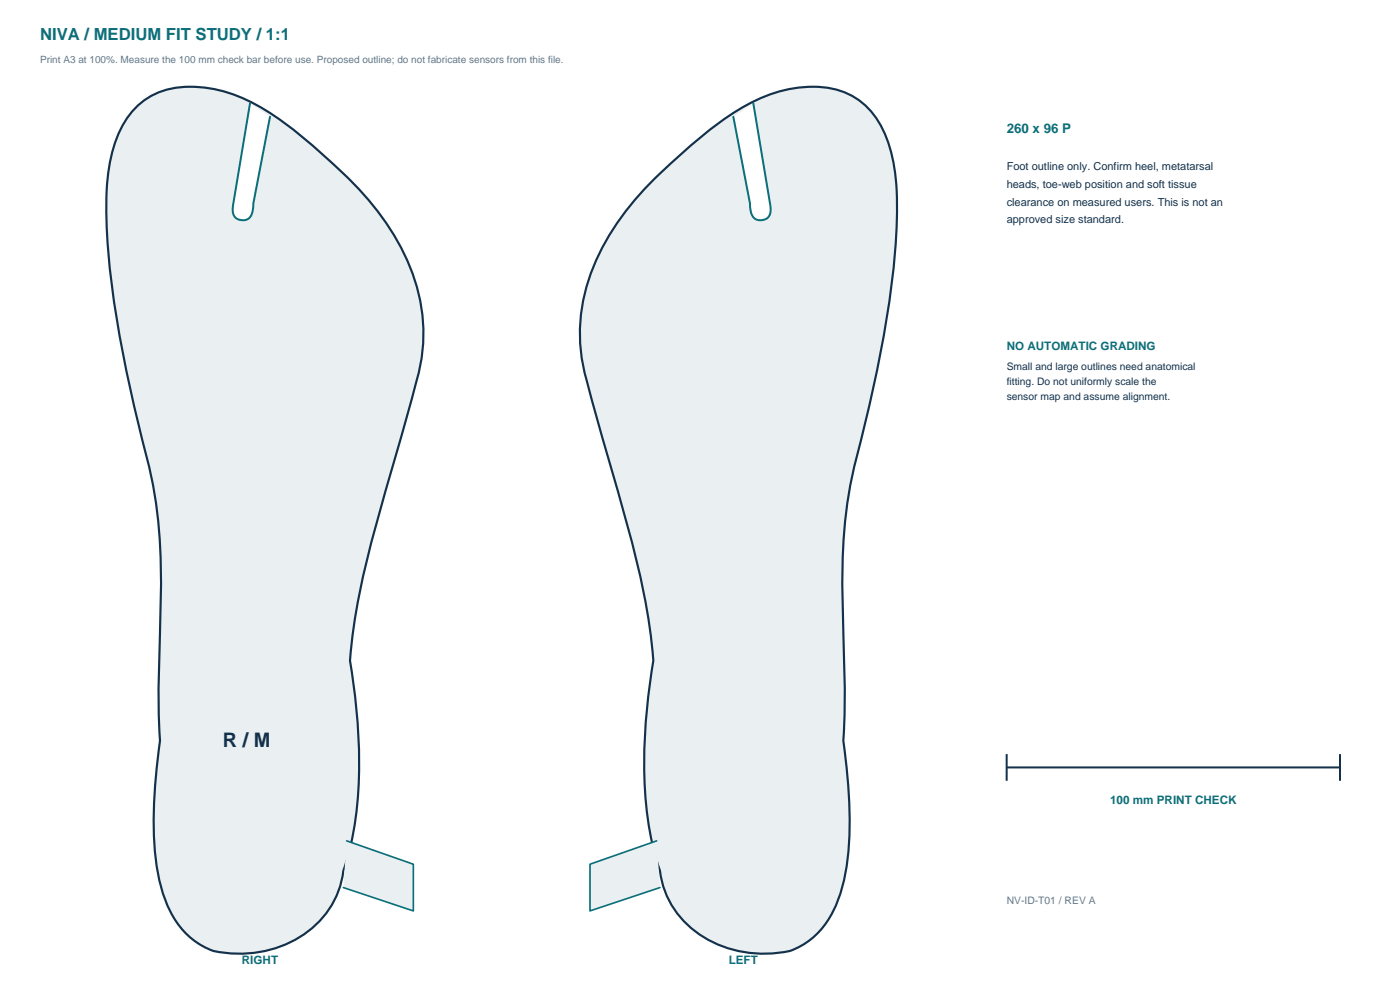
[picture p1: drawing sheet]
<svg xmlns="http://www.w3.org/2000/svg" width="420mm" height="297mm" viewBox="0 0 420 297" stroke-linecap="round" stroke-linejoin="round" font-family="sans-serif">
<defs><g id="words">
<text font-size="6" fill="#14314b" x="66.8" y="224">R / M</text>
<text font-size="5" fill="#0b6f79" x="12" y="12">NIVA / MEDIUM FIT STUDY / 1:1</text>
<text font-size="4" fill="#0b6f79" x="302" y="40">260 x 96 P</text>
<g font-size="3.5" fill="#0b6f79">
<text x="302" y="105">NO AUTOMATIC GRADING</text>
<text x="333" y="241">100 mm PRINT CHECK</text>
<text x="72.6" y="289">RIGHT</text>
<text x="218.6" y="289">LEFT</text>
</g>
<g font-size="3.3" fill="#14314b">
<text x="302" y="51">Foot outline only. Confirm heel, metatarsal</text>
<text x="302" y="56.3">heads, toe-web position and soft tissue</text>
<text x="302" y="61.6">clearance on measured users. This is not an</text>
<text x="302" y="66.9">approved size standard.</text>
</g>
<g font-size="3.1" fill="#14314b">
<text x="302" y="111">Small and large outlines need anatomical</text>
<text x="302" y="115.5">fitting. Do not uniformly scale the</text>
<text x="302" y="120">sensor map and assume alignment.</text>
</g>
<text font-size="3.1" fill="#637887" x="302" y="271">NV-ID-T01 / REV A</text>
<text font-size="3" fill="#637887" x="12" y="19">Print A3 at 100%. Measure the 100 mm check bar before use. Proposed outline; do not fabricate sensors from this file.</text>
</g></defs>
<path d="M41.3 31.7a22.9 22.9 0 0 1 17.8-5.6 45.9 45.9 0 0 1 23.4 8.8 175 175 0 0 1 28.5 25.6 64 64 0 0 1 15.9 35.9 49.7 49.7 0 0 1-1.9 17.6l-9.3 33.1a267.4 267.4 0 0 0-10.4 47.5l-.3 3.4a162.7 162.7 0 0 1 1.7 47.3l-.9 5.3-1.2 5.3a50 50 0 0 0-2.5 9.4 29.9 29.9 0 0 1-26 20.3 37.4 37.4 0 0 1-12.1-.6 24.2 24.2 0 0 1-14.5-15.4 76.8 76.8 0 0 1-3.2-29.9l.5-7 1.2-10.7a465.1 465.1 0 0 1 .3-41.7 153.8 153.8 0 0 0-6-50.1 331.8 331.8 0 0 1-10.2-61.2 77.9 77.9 0 0 1 1.7-23.8 28.2 28.2 0 0 1 7.5-13.5z" fill="#eaf0f2" stroke="#14314b" stroke-width=".65"/>
<path d="M75 31l6 4-5 26-.1 2a3.1 3.1 0 0 1-3.6 3 3.1 3.1 0 0 1-2.5-4z" fill="#fff"/>
<path d="M75 31l-5 30a3.8 3.8 0 0 0 1.5 4.8 3 3 0 0 0 4.4-2.8l.1-2 5-26" fill="none" stroke="#0b6f79" stroke-width=".6"/>
<path d="M104 252l20 7v14l-21-7z" fill="#eaf0f2"/>
<path d="M104 252l20 7v14l-21-7" fill="none" stroke="#0b6f79" stroke-width=".5"/>
<path d="M195.9 54a157 157 0 0 1 26.4-21.6 39 39 0 0 1 27.8-5.7 22 22 0 0 1 15.8 14.5 61.4 61.4 0 0 1 3.2 24.7 314.7 314.7 0 0 1-10.4 64.3 153.8 153.8 0 0 0-5.9 50.1l.2 10.4a311.8 311.8 0 0 1 0 31.3 141.7 141.7 0 0 1 1.1 36.9 38.3 38.3 0 0 1-7.5 19.3 22.4 22.4 0 0 1-9.6 6.8 33.9 33.9 0 0 1-33.2-10.4 26 26 0 0 1-5.8-13.6 106.8 106.8 0 0 1-4.5-40.4 201.4 201.4 0 0 1 2.5-22.6 238 238 0 0 0-9.7-47.4l-4.1-14.2a466.9 466.9 0 0 1-7.6-28.4 54.7 54.7 0 0 1 8.6-38.1l5-7.2 3.7-4.4z" fill="#eaf0f2" stroke="#14314b" stroke-width=".65"/>
<path d="M220 35l6-4 5 30a3.8 3.8 0 0 1-1.5 4.8 3 3 0 0 1-4.4-2.8l-.1-2z" fill="#fff"/>
<path d="M226 31l5 30a3.8 3.8 0 0 1-1.5 4.8 3 3 0 0 1-4.4-2.8l-.1-2-5-26" fill="none" stroke="#0b6f79" stroke-width=".6"/>
<path d="M177 259l20-7 1 14-21 7z" fill="#eaf0f2"/>
<path d="M197 252l-20 7v14l21-7" fill="none" stroke="#0b6f79" stroke-width=".5"/>
<path d="M302 230h100M302 226v8M402 226v8" fill="none" stroke="#14314b" stroke-width=".6" stroke-linecap="butt"/>
<use href="#words"/>
</svg>
